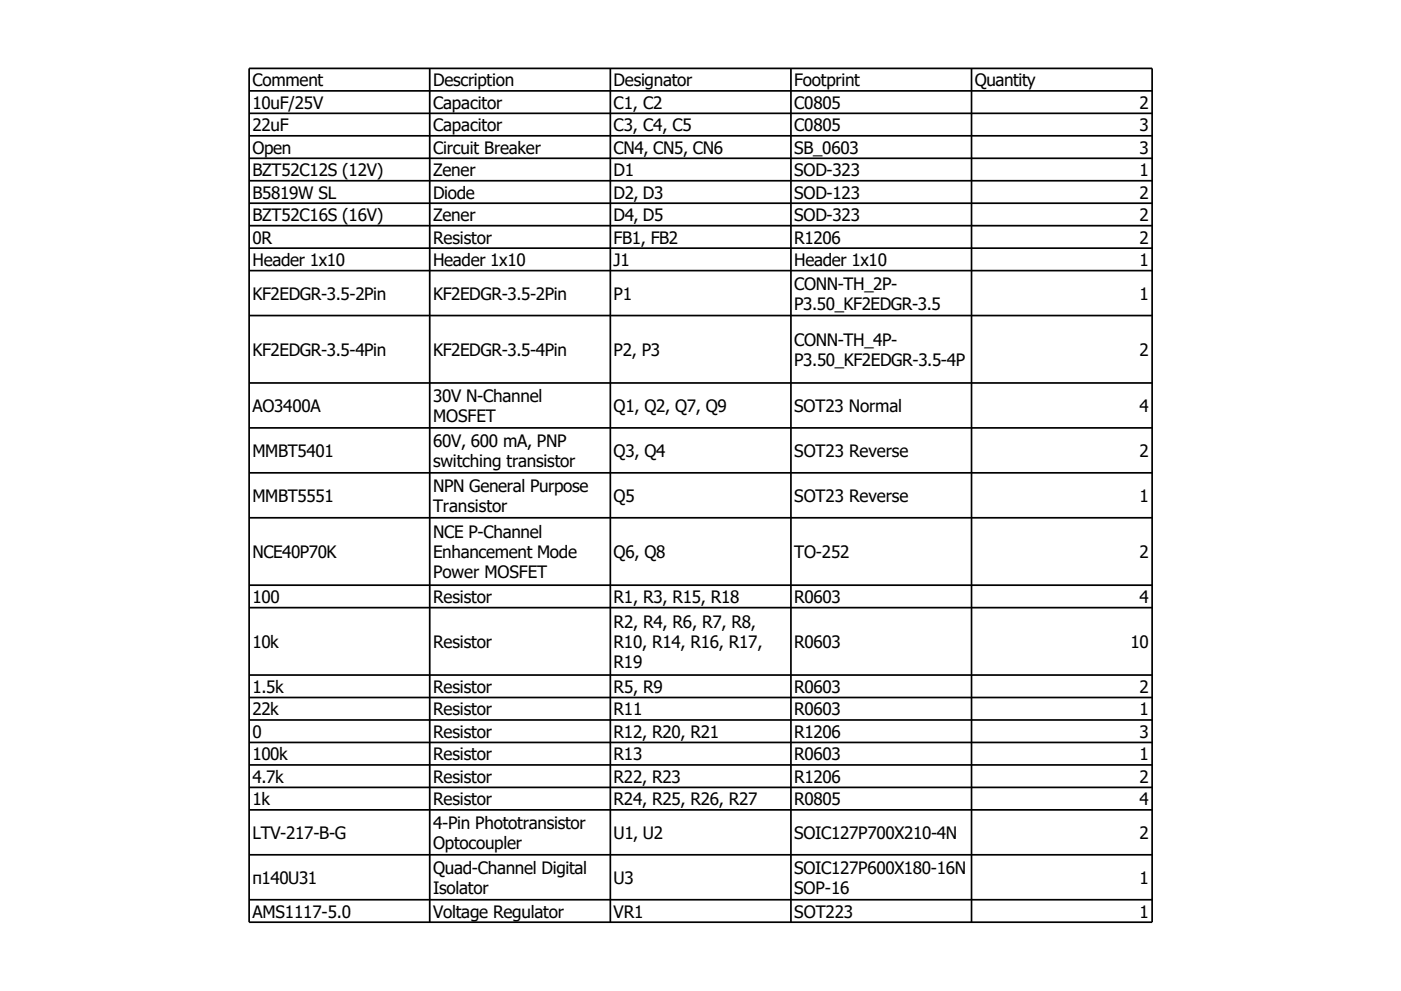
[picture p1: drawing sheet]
<svg xmlns="http://www.w3.org/2000/svg" width="297mm" height="210mm" viewBox="0 0 297 210" stroke-linecap="round" stroke-linejoin="round" font-family="sans-serif">
<defs><g id="words">
<g font-size="3.6">
<text x="53.5" y="18.3">Comment</text>
<text x="53.5" y="23">10uF/25V</text>
<text x="91.8" y="18.3">Description</text>
<text x="91.8" y="23">Capacitor</text>
<text x="130.1" y="18.3">Designator</text>
<text x="130.1" y="23">C1, C2</text>
<text x="168.3" y="18.3">Footprint</text>
<text x="168.3" y="23">C0805</text>
<text x="206.6" y="18.3">Quantity</text>
<text x="241.5" y="23">2</text>
<text x="53.5" y="27.8">22uF</text>
<text x="91.8" y="27.8">Capacitor</text>
<text x="130.1" y="27.8">C3, C4, C5</text>
<text x="168.3" y="27.8">C0805</text>
<text x="241.5" y="27.8">3</text>
<text x="53.5" y="32.6">Open</text>
<text x="91.8" y="32.6">Circuit Breaker</text>
<text x="130.1" y="32.6">CN4, CN5, CN6</text>
<text x="168.3" y="32.6">SB_0603</text>
<text x="241.5" y="32.6">3</text>
<text x="53.5" y="37.3">BZT52C12S (12V)</text>
<text x="91.8" y="37.3">Zener</text>
<text x="130.1" y="37.3">D1</text>
<text x="168.3" y="37.3">SOD-323</text>
<text x="241.5" y="37.3">1</text>
<text x="53.5" y="42.1">B5819W SL</text>
<text x="53.5" y="46.9">BZT52C16S (16V)</text>
<text x="91.8" y="42.1">Diode</text>
<text x="91.8" y="46.9">Zener</text>
<text x="130.1" y="42.1">D2, D3</text>
<text x="130.1" y="46.9">D4, D5</text>
<text x="168.3" y="42.1">SOD-123</text>
<text x="168.3" y="46.9">SOD-323</text>
<text x="241.5" y="42.1">2</text>
<text x="241.5" y="46.9">2</text>
<text x="53.5" y="51.6">0R</text>
<text x="91.8" y="51.6">Resistor</text>
<text x="130.1" y="51.6">FB1, FB2</text>
<text x="168.3" y="51.6">R1206</text>
<text x="241.5" y="51.6">2</text>
<text x="53.5" y="56.4">Header 1x10</text>
<text x="91.8" y="56.4">Header 1x10</text>
<text x="130.1" y="56.4">J1</text>
<text x="168.3" y="56.4">Header 1x10</text>
<text x="241.5" y="56.4">1</text>
<text x="53.5" y="63.5">KF2EDGR-3.5-2Pin</text>
<text x="91.8" y="63.5">KF2EDGR-3.5-2Pin</text>
<text x="130.1" y="63.5">P1</text>
<text x="168.3" y="61.4">CONN-TH_2P-</text>
<text x="168.3" y="65.6">P3.50_KF2EDGR-3.5</text>
<text x="241.5" y="63.5">1</text>
<text x="53.5" y="75.4">KF2EDGR-3.5-4Pin</text>
<text x="91.8" y="75.4">KF2EDGR-3.5-4Pin</text>
<text x="130.1" y="75.4">P2, P3</text>
<text x="168.3" y="73.3">CONN-TH_4P-</text>
<text x="168.3" y="77.5">P3.50_KF2EDGR-3.5-4P</text>
<text x="241.5" y="75.4">2</text>
<text x="53.5" y="87.3">AO3400A</text>
<text x="91.8" y="85.2">30V N-Channel</text>
<text x="91.8" y="89.5">MOSFET</text>
<text x="130.1" y="87.3">Q1, Q2, Q7, Q9</text>
<text x="168.3" y="87.3">SOT23 Normal</text>
<text x="241.5" y="87.3">4</text>
<text x="91.8" y="94.7">60V, 600 mA, PNP</text>
<text x="53.5" y="96.9">MMBT5401</text>
<text x="91.8" y="99">switching transistor</text>
<text x="130.1" y="96.9">Q3, Q4</text>
<text x="168.3" y="96.9">SOT23 Reverse</text>
<text x="241.5" y="96.9">2</text>
<text x="53.5" y="106.4">MMBT5551</text>
<text x="91.8" y="104.3">NPN General Purpose</text>
<text x="130.1" y="106.4">Q5</text>
<text x="168.3" y="106.4">SOT23 Reverse</text>
<text x="241.5" y="106.4">1</text>
<text x="91.8" y="108.5">Transistor</text>
<text x="53.5" y="118.3">NCE40P70K</text>
<text x="91.8" y="114.1">NCE P-Channel</text>
<text x="91.8" y="118.3">Enhancement Mode</text>
<text x="130.1" y="118.3">Q6, Q8</text>
<text x="168.3" y="118.3">TO-252</text>
<text x="241.5" y="118.3">2</text>
<text x="91.8" y="122.5">Power MOSFET</text>
<text x="53.5" y="127.8">100</text>
<text x="91.8" y="127.8">Resistor</text>
<text x="130.1" y="127.8">R1, R3, R15, R18</text>
<text x="168.3" y="127.8">R0603</text>
<text x="241.5" y="127.8">4</text>
<text x="53.5" y="137.3">10k</text>
<text x="91.8" y="137.3">Resistor</text>
<text x="130.1" y="133.1">R2, R4, R6, R7, R8,</text>
<text x="130.1" y="137.3">R10, R14, R16, R17,</text>
<text x="168.3" y="137.3">R0603</text>
<text x="239.6" y="137.3">10</text>
<text x="130.1" y="141.6">R19</text>
<text x="53.5" y="146.9">1.5k</text>
<text x="91.8" y="146.9">Resistor</text>
<text x="130.1" y="146.9">R5, R9</text>
<text x="168.3" y="146.9">R0603</text>
<text x="241.5" y="146.9">2</text>
<text x="53.5" y="151.6">22k</text>
<text x="91.8" y="151.6">Resistor</text>
<text x="130.1" y="151.6">R11</text>
<text x="168.3" y="151.6">R0603</text>
<text x="241.5" y="151.6">1</text>
<text x="53.5" y="156.4">0</text>
<text x="53.5" y="161.2">100k</text>
<text x="91.8" y="156.4">Resistor</text>
<text x="91.8" y="161.2">Resistor</text>
<text x="130.1" y="156.4">R12, R20, R21</text>
<text x="130.1" y="161.2">R13</text>
<text x="168.3" y="156.4">R1206</text>
<text x="168.3" y="161.2">R0603</text>
<text x="241.5" y="156.4">3</text>
<text x="241.5" y="161.2">1</text>
<text x="53.5" y="165.9">4.7k</text>
<text x="91.8" y="165.9">Resistor</text>
<text x="130.1" y="165.9">R22, R23</text>
<text x="168.3" y="165.9">R1206</text>
<text x="241.5" y="165.9">2</text>
<text x="53.5" y="170.7">1k</text>
<text x="91.8" y="170.7">Resistor</text>
<text x="130.1" y="170.7">R24, R25, R26, R27</text>
<text x="168.3" y="170.7">R0805</text>
<text x="241.5" y="170.7">4</text>
<text x="53.5" y="177.8">LTV-217-B-G</text>
<text x="91.8" y="175.7">4-Pin Phototransistor</text>
<text x="91.8" y="179.9">Optocoupler</text>
<text x="130.1" y="177.8">U1, U2</text>
<text x="168.3" y="177.8">SOIC127P700X210-4N</text>
<text x="241.5" y="177.8">2</text>
<text x="91.8" y="185.2">Quad-Channel Digital</text>
<text x="168.3" y="185.2">SOIC127P600X180-16N</text>
<text x="53.5" y="187.4">π140U31</text>
<text x="91.8" y="189.5">Isolator</text>
<text x="130.1" y="187.4">U3</text>
<text x="168.3" y="189.5">SOP-16</text>
<text x="241.5" y="187.4">1</text>
<text x="53.5" y="194.5">AMS1117-5.0</text>
<text x="91.8" y="194.5">Voltage Regulator</text>
<text x="130.1" y="194.5">VR1</text>
<text x="168.3" y="194.5">SOT223</text>
<text x="241.5" y="194.5">1</text>
</g>
</g></defs>
<g fill="none" stroke="#000" stroke-width=".36">
<path d="M52.8 14.5h191.4v181h-191.4zM52.8 19.3h191.4M91.1 14.5v181M129.4 14.5v181M167.6 14.5v181M205.9 14.5v181M52.8 24h191.4M52.8 28.8h191.4M52.8 33.5h191.4M52.8 38.3h191.4M52.8 43.1h191.4M52.8 47.8h191.4"/>
<path d="M52.8 52.6h191.4M52.8 57.4h191.4M52.8 66.9h191.4M52.8 81.2h191.4M52.8 90.7h191.4M52.8 100.2h191.4M52.8 109.7h191.4M52.8 124h191.4M52.8 128.8h191.4M52.8 143.1h191.4M52.8 147.8h191.4M52.8 152.6h191.4"/>
<path d="M52.8 157.4h191.4M52.8 162.1h191.4M52.8 166.9h191.4M52.8 171.7h191.4M52.8 181.2h191.4M52.8 190.7h191.4"/>
</g>
<use href="#words"/>
</svg>
